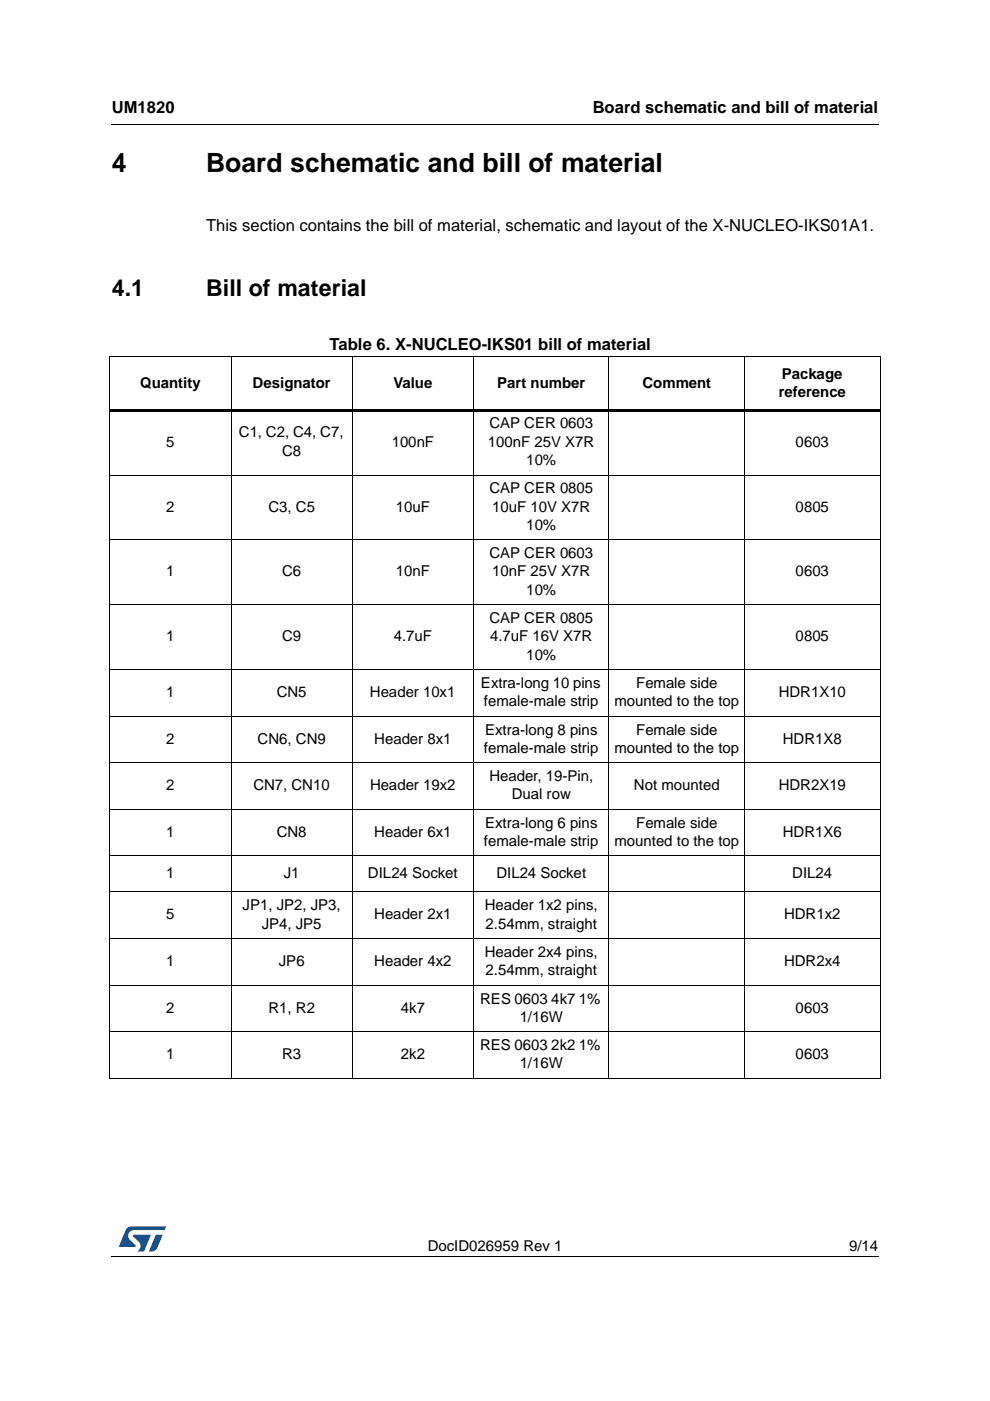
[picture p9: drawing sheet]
<svg xmlns="http://www.w3.org/2000/svg" width="210mm" height="297mm" viewBox="0 0 210 297" stroke-linecap="round" stroke-linejoin="round" font-family="sans-serif">
<defs><g id="words">
<g font-size="5.6">
<text x="23.7" y="36.4">4</text>
<text x="43.7" y="36.4">Board schematic and bill of material</text>
</g>
<g font-size="4.9">
<text x="23.7" y="62.7">4.1</text>
<text x="43.7" y="62.7">Bill of material</text>
</g>
<g font-size="3.5">
<text x="23.7" y="23.9">UM1820</text>
<text x="125.7" y="23.9">Board schematic and bill of material</text>
<text x="43.7" y="49.1">This section contains the bill of material, schematic and layout of the X-NUCLEO-IKS01A1.</text>
<text x="69.9" y="74.1">Table 6. X-NUCLEO-IKS01 bill of material</text>
</g>
<g font-size="3.2">
<text x="29.7" y="82.2">Quantity</text>
<text x="53.6" y="82.2">Designator</text>
<text x="83.4" y="82.2">Value</text>
<text x="105.4" y="82.2">Part number</text>
<text x="136.2" y="82.2">Comment</text>
<text x="165.8" y="80.3">Package</text>
<text x="165.1" y="84.1">reference</text>
<text x="35.3" y="94.7">5</text>
<text x="50.7" y="92.8">C1, C2, C4, C7,</text>
<text x="83.1" y="94.7">100nF</text>
<text x="103.5" y="94.7">100nF 25V X7R</text>
<text x="103.8" y="90.8">CAP CER 0603</text>
<text x="168.7" y="94.7">0603</text>
<text x="59.8" y="96.6">C8</text>
<text x="111.6" y="98.6">10%</text>
<text x="103.8" y="104.6">CAP CER 0805</text>
<text x="35.3" y="108.5">2</text>
<text x="56.9" y="108.5">C3, C5</text>
<text x="83.9" y="108.5">10uF</text>
<text x="104.4" y="108.5">10uF 10V X7R</text>
<text x="111.6" y="112.4">10%</text>
<text x="168.7" y="108.5">0805</text>
<text x="103.8" y="118.4">CAP CER 0603</text>
<text x="35.3" y="122.2">1</text>
<text x="59.8" y="122.2">C6</text>
<text x="83.9" y="122.2">10nF</text>
<text x="104.4" y="122.2">10nF 25V X7R</text>
<text x="168.7" y="122.2">0603</text>
<text x="111.6" y="126.1">10%</text>
<text x="35.3" y="136">1</text>
<text x="59.8" y="136">C9</text>
<text x="83.5" y="136">4.7uF</text>
<text x="103.8" y="132.1">CAP CER 0805</text>
<text x="103.9" y="136">4.7uF 16V X7R</text>
<text x="168.7" y="136">0805</text>
<text x="111.6" y="139.9">10%</text>
<text x="35.3" y="147.8">1</text>
<text x="58.7" y="147.8">CN5</text>
<text x="78.4" y="147.8">Header 10x1</text>
<text x="102" y="145.9">Extra-long 10 pins</text>
<text x="102.6" y="149.7">female-male strip</text>
<text x="130.3" y="149.7">mounted to the top</text>
<text x="134.9" y="145.9">Female side</text>
<text x="165.1" y="147.8">HDR1X10</text>
<text x="102.9" y="155.7">Extra-long 8 pins</text>
<text x="134.9" y="155.7">Female side</text>
<text x="35.3" y="157.7">2</text>
<text x="54.6" y="157.7">CN6, CN9</text>
<text x="79.3" y="157.7">Header 8x1</text>
<text x="102.6" y="159.6">female-male strip</text>
<text x="130.3" y="159.6">mounted to the top</text>
<text x="166" y="157.7">HDR1X8</text>
<text x="35.3" y="167.6">2</text>
<text x="53.7" y="167.6">CN7, CN10</text>
<text x="78.4" y="167.6">Header 19x2</text>
<text x="103.8" y="165.6">Header, 19-Pin,</text>
<text x="134.4" y="167.6">Not mounted</text>
<text x="165.1" y="167.6">HDR2X19</text>
<text x="108.5" y="169.5">Dual row</text>
<text x="35.3" y="177.5">1</text>
<text x="58.7" y="177.5">CN8</text>
<text x="79.3" y="177.5">Header 6x1</text>
<text x="102.6" y="179.4">female-male strip</text>
<text x="102.9" y="175.5">Extra-long 6 pins</text>
<text x="130.3" y="179.4">mounted to the top</text>
<text x="134.9" y="175.5">Female side</text>
<text x="166" y="177.5">HDR1X6</text>
<text x="35.3" y="186.2">1</text>
<text x="60.2" y="186.2">J1</text>
<text x="78" y="186.2">DIL24 Socket</text>
<text x="105.2" y="186.2">DIL24 Socket</text>
<text x="168" y="186.2">DIL24</text>
<text x="35.3" y="194.9">5</text>
<text x="51.4" y="193">JP1, JP2, JP3,</text>
<text x="55.5" y="196.9">JP4, JP5</text>
<text x="79.3" y="194.9">Header 2x1</text>
<text x="102.8" y="193">Header 1x2 pins,</text>
<text x="103" y="196.9">2.54mm, straight</text>
<text x="166.2" y="194.9">HDR1x2</text>
<text x="102.8" y="202.9">Header 2x4 pins,</text>
<text x="35.3" y="204.8">1</text>
<text x="59.1" y="204.8">JP6</text>
<text x="79.3" y="204.8">Header 4x2</text>
<text x="103" y="206.8">2.54mm, straight</text>
<text x="166.2" y="204.8">HDR2x4</text>
<text x="35.3" y="214.7">2</text>
<text x="56.9" y="214.7">R1, R2</text>
<text x="85" y="214.7">4k7</text>
<text x="101.8" y="212.8">RES 0603 4k7 1%</text>
<text x="168.7" y="214.7">0603</text>
<text x="110.2" y="216.6">1/16W</text>
<text x="35.3" y="224.6">1</text>
<text x="59.8" y="224.6">R3</text>
<text x="85" y="224.6">2k2</text>
<text x="101.8" y="222.6">RES 0603 2k2 1%</text>
<text x="110.2" y="226.5">1/16W</text>
<text x="168.7" y="224.6">0603</text>
<text x="90.7" y="265.1">DocID026959 Rev 1</text>
<text x="180.1" y="265.1">9/14</text>
</g>
</g></defs>
<path d="M23.6 26.2l.1 .2zM23.6 266.3l.1 .1z" fill="#000"/>
<path d="M23.7 26.3h162.6M23.7 266.4h162.6" fill="none" stroke="#000" stroke-width=".21"/>
<path d="M25.2 260h10v5.3h-10z" fill="#fff"/>
<g fill="#19518a">
<path d="M26.8 260.5l1.1-.5 7.3 .1-.3 .7h-6.5a1.31 1.31 0 0 0-1.2 1.1 1.31 1.31 0 0 0 .8 1.4l.7 .7v.3l-3.5 .1z"/>
<path d="M33.1 261.8h1.4l-.7 1.6a2.16 2.16 0 0 1-1.3 1.9l-.9-.1z"/>
<path d="M28.2 261.8l3.8 .1-1.4 3.3-1.6 .1a1.43 1.43 0 0 0 .6-1.7l-1.4-1.4z"/>
</g>
<g fill="none" stroke="#000" stroke-width=".21">
<path d="M23.2 75.6h163.5M23.3 75.7v152.9M49 75.6v153.1M74.7 75.6v153.1M100.4 75.6v153.1M129.1 75.6v153.1M157.9 75.6v153.1M186.6 75.7v152.9M23.2 100.7h163.5M23.2 114.5h163.5M23.2 128.2h163.5M23.2 142h163.5"/>
<path d="M23.2 151.8h163.5M23.2 161.8h163.5M23.2 171.6h163.5M23.2 181.5h163.5M23.2 189.1h163.5M23.2 199h163.5M23.2 208.9h163.5M23.2 218.7h163.5M23.2 228.6h163.5"/>
</g>
<path d="M23.2 86.7h163.5v.5h-163.5z" fill="#000"/>
<use href="#words"/>
</svg>
